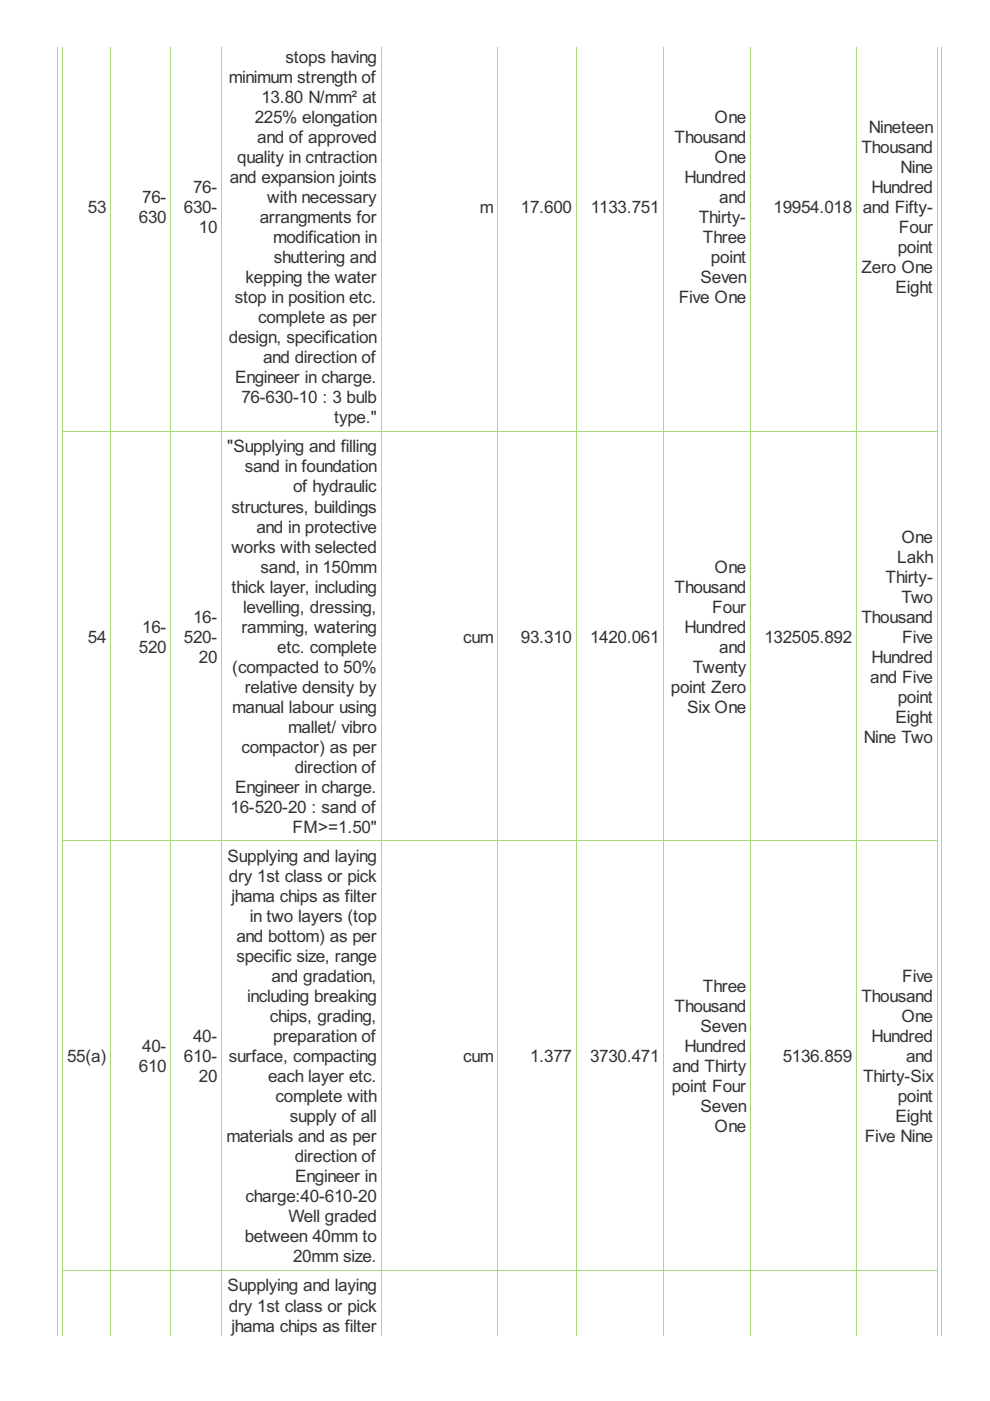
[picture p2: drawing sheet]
<svg xmlns="http://www.w3.org/2000/svg" width="210mm" height="297mm" viewBox="0 0 210 297" stroke-linecap="round" stroke-linejoin="round" font-family="sans-serif">
<defs><g id="words">
<g font-size="4.1" fill="#333">
<text x="48.5" y="17.6">minimum strength of</text>
<text x="60.6" y="13.4">stops having</text>
<text x="55.4" y="21.8">13.80 N/mm² at</text>
<text x="54" y="26.1">225% elongation</text>
<text x="151.5" y="26.1">One</text>
<text x="184.2" y="28.2">Nineteen</text>
<text x="50.3" y="34.6">quality in cntraction</text>
<text x="54.6" y="30.3">and of approved</text>
<text x="143" y="30.3">Thousand</text>
<text x="151.5" y="34.6">One</text>
<text x="182.6" y="32.4">Thousand</text>
<text x="40.9" y="40.9">76-</text>
<text x="48.7" y="38.8">and expansion joints</text>
<text x="145.1" y="38.8">Hundred</text>
<text x="184.8" y="40.9">Hundred</text>
<text x="190.9" y="36.7">Nine</text>
<text x="18.7" y="45.2">53</text>
<text x="29.4" y="47.3">630</text>
<text x="30.1" y="43.1">76-</text>
<text x="39" y="45.2">630-</text>
<text x="55.1" y="47.3">arrangments for</text>
<text x="56.7" y="43.1">with necessary</text>
<text x="101.8" y="45.2">m</text>
<text x="110.4" y="45.2">17.600</text>
<text x="125.3" y="45.2">1133.751</text>
<text x="148.2" y="47.3">Thirty-</text>
<text x="152.5" y="43.1">and</text>
<text x="164" y="45.2">19954.018</text>
<text x="182.9" y="45.2">and Fifty-</text>
<text x="42.2" y="49.4">10</text>
<text x="57.9" y="51.5">modification in</text>
<text x="149" y="51.5">Three</text>
<text x="190.4" y="53.7">point</text>
<text x="190.6" y="49.4">Four</text>
<text x="58.1" y="55.8">shuttering and</text>
<text x="150.7" y="55.8">point</text>
<text x="182.6" y="57.9">Zero One</text>
<text x="49.8" y="64.3">stop in position etc.</text>
<text x="52.1" y="60">kepping the water</text>
<text x="143.9" y="64.3">Five One</text>
<text x="148.5" y="60">Seven</text>
<text x="189.9" y="62.2">Eight</text>
<text x="54.7" y="68.5">complete as per</text>
<text x="48.5" y="72.8">design, specification</text>
<text x="55.8" y="77">and direction of</text>
<text x="49.8" y="81.3">Engineer in charge.</text>
<text x="51.2" y="85.5">76-630-10 : 3 bulb</text>
<text x="70.8" y="89.7">type.&quot;</text>
<text x="48.2" y="95.9">&quot;Supplying and filling</text>
<text x="51.9" y="100.2">sand in foundation</text>
<text x="62.2" y="104.4">of hydraulic</text>
<text x="49.1" y="108.7">structures, buildings</text>
<text x="54.4" y="112.9">and in protective</text>
<text x="49.1" y="117.1">works with selected</text>
<text x="190.2" y="119.3">Lakh</text>
<text x="191.1" y="115">One</text>
<text x="49.1" y="125.6">thick layer, including</text>
<text x="55.3" y="121.4">sand, in 150mm</text>
<text x="143" y="125.6">Thousand</text>
<text x="151.5" y="121.4">One</text>
<text x="187.8" y="123.5">Thirty-</text>
<text x="51.5" y="129.9">levelling, dressing,</text>
<text x="151" y="129.9">Four</text>
<text x="191.1" y="127.8">Two</text>
<text x="18.7" y="136.2">54</text>
<text x="30.1" y="134.1">16-</text>
<text x="39" y="136.2">520-</text>
<text x="40.9" y="132">16-</text>
<text x="51.2" y="134.1">ramming, watering</text>
<text x="98.2" y="136.2">cum</text>
<text x="110.4" y="136.2">93.310</text>
<text x="125.1" y="136.2">1420.061</text>
<text x="145.1" y="134.1">Hundred</text>
<text x="162.1" y="136.2">132505.892</text>
<text x="182.6" y="132">Thousand</text>
<text x="191.3" y="136.2">Five</text>
<text x="29.4" y="138.4">520</text>
<text x="42.2" y="140.5">20</text>
<text x="49.2" y="142.6">(compacted to 50%</text>
<text x="58.8" y="138.4">etc. complete</text>
<text x="146.9" y="142.6">Twenty</text>
<text x="152.5" y="138.4">and</text>
<text x="184.8" y="140.5">Hundred</text>
<text x="51.9" y="146.9">relative density by</text>
<text x="142.3" y="146.9">point Zero</text>
<text x="184.5" y="144.7">and Five</text>
<text x="190.4" y="149">point</text>
<text x="49.2" y="151.1">manual labour using</text>
<text x="61.1" y="155.3">mallet/ vibro</text>
<text x="145.7" y="151.1">Six One</text>
<text x="189.9" y="153.2">Eight</text>
<text x="51.2" y="159.6">compactor) as per</text>
<text x="183.2" y="157.5">Nine Two</text>
<text x="62.5" y="163.8">direction of</text>
<text x="48.9" y="172.3">16-520-20 : sand of</text>
<text x="49.8" y="168.1">Engineer in charge.</text>
<text x="62" y="176.6">FM&gt;=1.50&quot;</text>
<text x="48.2" y="182.8">Supplying and laying</text>
<text x="48.5" y="187">dry 1st class or pick</text>
<text x="49.1" y="191.2">jhama chips as filter</text>
<text x="53" y="195.5">in two layers (top</text>
<text x="50.1" y="199.7">and bottom) as per</text>
<text x="50.1" y="204">specific size, range</text>
<text x="57.6" y="208.2">and gradation,</text>
<text x="191.3" y="208.2">Five</text>
<text x="52.4" y="212.5">including breaking</text>
<text x="143" y="214.6">Thousand</text>
<text x="149" y="210.3">Three</text>
<text x="182.6" y="212.5">Thousand</text>
<text x="40.9" y="220.9">40-</text>
<text x="57.2" y="216.7">chips, grading,</text>
<text x="57.9" y="220.9">preparation of</text>
<text x="148.5" y="218.8">Seven</text>
<text x="184.8" y="220.9">Hundred</text>
<text x="191.1" y="216.7">One</text>
<text x="14.2" y="225.2">55(a)</text>
<text x="29.4" y="227.3">610</text>
<text x="30.1" y="223.1">40-</text>
<text x="39" y="225.2">610-</text>
<text x="48.5" y="225.2">surface, compacting</text>
<text x="98.2" y="225.2">cum</text>
<text x="112.4" y="225.2">1.377</text>
<text x="125.1" y="225.2">3730.471</text>
<text x="142.6" y="227.3">and Thirty</text>
<text x="145.1" y="223.1">Hundred</text>
<text x="166" y="225.2">5136.859</text>
<text x="192.1" y="225.2">and</text>
<text x="42.2" y="229.4">20</text>
<text x="56.9" y="229.4">each layer etc.</text>
<text x="58.4" y="233.7">complete with</text>
<text x="142.4" y="231.6">point Four</text>
<text x="183" y="229.4">Thirty-Six</text>
<text x="190.4" y="233.7">point</text>
<text x="61.4" y="237.9">supply of all</text>
<text x="148.5" y="235.8">Seven</text>
<text x="189.9" y="237.9">Eight</text>
<text x="48" y="242.2">materials and as per</text>
<text x="151.5" y="240">One</text>
<text x="183.3" y="242.2">Five Nine</text>
<text x="62.5" y="246.4">direction of</text>
<text x="62.6" y="250.7">Engineer in</text>
<text x="52.1" y="254.9">charge:40-610-20</text>
<text x="51.9" y="263.4">between 40mm to</text>
<text x="61.2" y="259.1">Well graded</text>
<text x="62.2" y="267.6">20mm size.</text>
<text x="48.2" y="273.8">Supplying and laying</text>
<text x="48.5" y="278.1">dry 1st class or pick</text>
<text x="49.1" y="282.3">jhama chips as filter</text>
</g>
</g></defs>
<g fill="none" stroke="#a8da7f" stroke-width=".21">
<path d="M12.2 9.9v273.3M13.3 9.9v273.3M23.5 9.9v273.3M36.2 9.9v273.3M47 9.9v273.3M80.8 9.9v273.3M105.6 9.9v273.3M122.2 9.9v273.3M140.8 9.9v273.3M159.1 9.9v273.3M181.6 9.9v273.3M198.8 9.9v273.3"/>
<path d="M199.6 9.9v273.3M13.2 91.4h185.6M13.2 178.2h185.6M13.2 269.3h185.6"/>
</g>
<use href="#words"/>
</svg>
